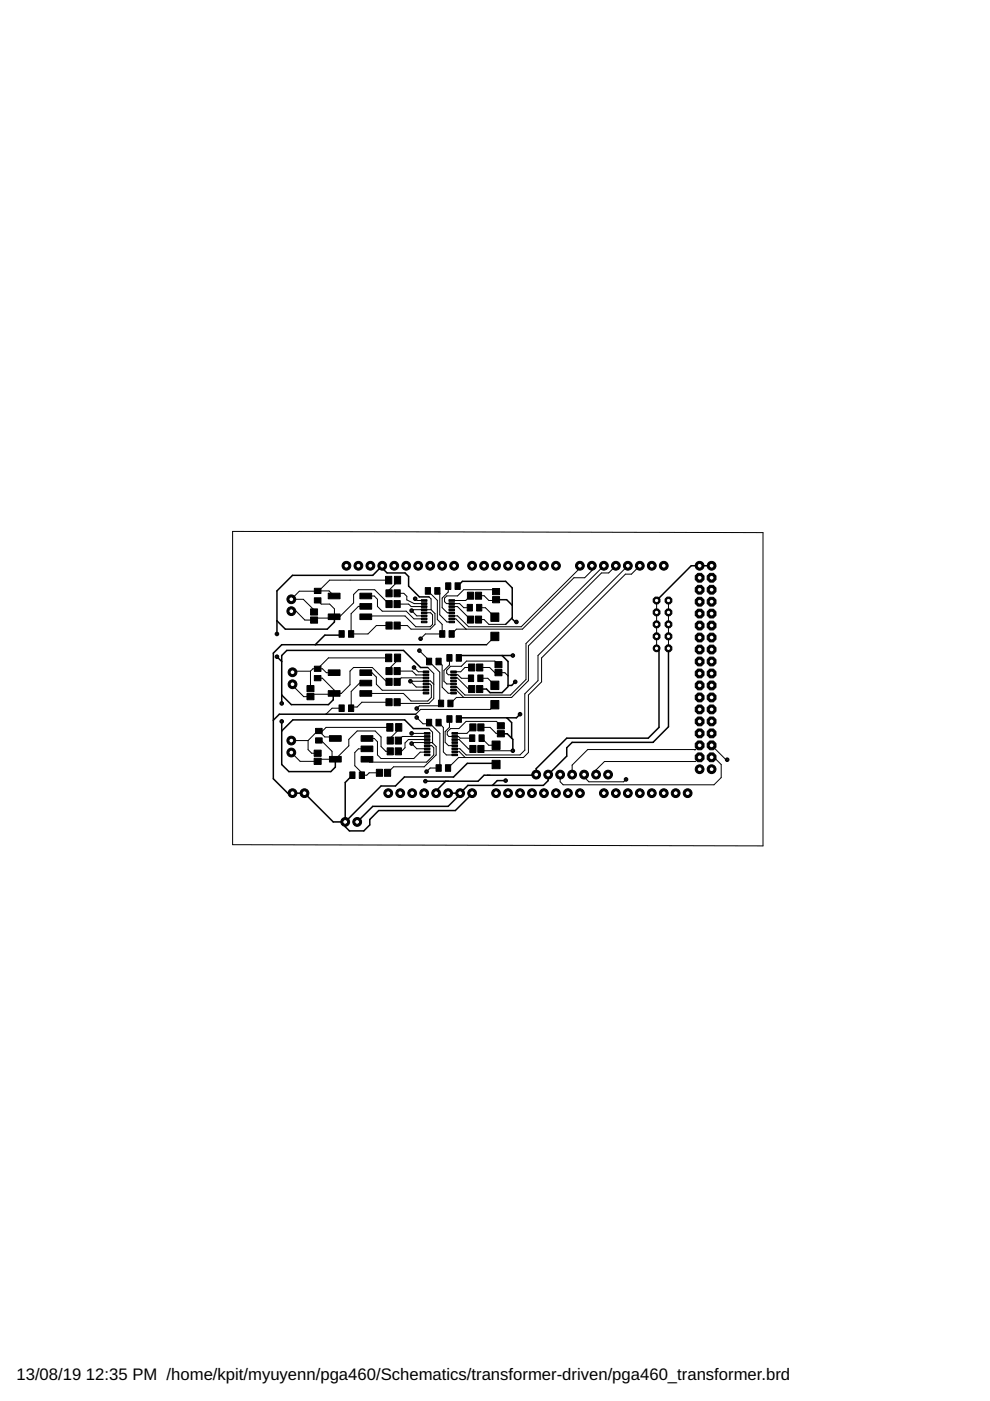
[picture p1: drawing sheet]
<svg xmlns="http://www.w3.org/2000/svg" width="210mm" height="297mm" viewBox="0 0 210 297" stroke-linecap="round" stroke-linejoin="round" font-family="sans-serif">
<defs><g id="words">
<g font-size="3.5">
<text x="3.5" y="292.5">13/08/19</text>
<text x="18.2" y="292.5">12:35 PM /home/kpit/myuyenn/pga460/Schematics/transformer-driven/pga460_transformer.brd</text>
</g>
</g></defs>
<g fill="#000" stroke="#000" stroke-width=".21">
<path d="M65.8 130.8h1.5v1.3h-1.5zM65.8 129.1h1.5v1.3h-1.5zM66.7 124.7h1.4v1.1h-1.4zM66.7 126.7h1.4v1.1h-1.4zM69.6 125.8h2.5v1.2h-2.5zM69.6 130.2h2.5v1.2h-2.5zM71.9 133.7h1.1v1.4h-1.1zM73.9 133.7h1.1v1.4h-1.1zM76.3 130.2h2.5v1.2h-2.5zM76.3 128h2.5v1.2h-2.5zM76.3 125.8h2.5v1.2h-2.5zM81.7 138.7h1.4v1.6h-1.4z"/>
<path d="M81.7 122.2h1.4v1.6h-1.4zM81.8 131.9h1.3v1.5h-1.3zM81.8 125.1h1.3v1.4h-1.3zM81.8 127.3h1.3v1.5h-1.3zM83.5 131.9h1.4v1.5h-1.4zM83.5 125.1h1.4v1.4h-1.4zM83.5 127.3h1.4v1.5h-1.4zM83.6 138.7h1.3v1.6h-1.3zM83.6 122.2h1.3v1.6h-1.3zM89.3 127.1h1.2v.4h-1.2zM89.3 127.8h1.2v.3h-1.2zM89.3 128.4h1.2v.4h-1.2z"/>
<path d="M89.3 129.1h1.2v.3h-1.2zM89.3 129.8h1.2v.3h-1.2zM89.3 130.4h1.2v.3h-1.2zM89.3 131h1.2v.4h-1.2zM89.3 131.7h1.2v.3h-1.2zM90.2 124.6h1.1v1.4h-1.1zM90.4 139.6h1.1v1.3h-1.1zM92.2 124.6h1.1v1.4h-1.1zM92.4 139.6h1.1v1.3h-1.1zM93.2 133.7h1.1v1.4h-1.1zM94.5 123.6h1.1v1.4h-1.1zM94.7 138.8h1.1v1.4h-1.1z"/>
<path d="M95.2 131.7h1.2v.3h-1.2zM95.2 131h1.2v.4h-1.2zM95.2 130.4h1.2v.3h-1.2zM95.2 129.8h1.2v.3h-1.2zM95.2 129.1h1.2v.3h-1.2zM95.2 128.4h1.2v.4h-1.2zM95.2 127.8h1.2v.3h-1.2zM95.2 127.1h1.2v.4h-1.2zM95.2 133.7h1.1v1.4h-1.1zM96.5 123.6h1.1v1.4h-1.1zM96.7 138.8h1.1v1.4h-1.1zM99.1 128.1h1.1v1.4h-1.1z"/>
<path d="M99.1 130.6h1.3v1.5h-1.3zM99.1 125.6h1.3v1.4h-1.3zM100.8 130.6h1.3v1.5h-1.3zM100.8 125.6h1.3v1.4h-1.3zM101 128.1h1.2v1.4h-1.2zM104.1 134h1.7v1.8h-1.7zM104.1 130h1.7v1.7h-1.7zM104.4 126.5h1.5v1.3h-1.5zM104.4 124.8h1.5v1.3h-1.5zM65.1 147h1.5v1.4h-1.5zM65.1 145.4h1.5v1.3h-1.5zM66.6 159h1.5v1.4h-1.5z"/>
<path d="M66.7 141.2h1.4v1.1h-1.4zM66.7 143.2h1.4v1.1h-1.4zM66.9 154.4h1.4v1.1h-1.4zM66.9 156.4h1.4v1.1h-1.4zM69.6 142h2.5v1.2h-2.5zM69.6 146.4h2.5v1.2h-2.5zM69.8 156h2.5v1.2h-2.5zM71.9 149.5h1.1v1.4h-1.1zM73.9 149.5h1.1v1.4h-1.1zM76.3 146.4h2.5v1.2h-2.5zM76.3 144.2h2.5v1.2h-2.5zM76.3 142h2.5v1.2h-2.5z"/>
<path d="M76.6 158.2h2.5v1.2h-2.5zM76.6 156h2.5v1.2h-2.5zM81.8 148.1h1.3v1.5h-1.3zM81.8 141.5h1.3v1.5h-1.3zM81.8 143.8h1.3v1.5h-1.3zM82 153.4h1.3v1.6h-1.3zM82.1 156.3h1.3v1.5h-1.3zM82.1 158.6h1.3v1.4h-1.3zM83.5 148.1h1.4v1.5h-1.4zM83.5 141.5h1.4v1.5h-1.4zM83.5 143.8h1.4v1.5h-1.4zM83.8 156.3h1.3v1.5h-1.3z"/>
<path d="M83.8 158.6h1.3v1.4h-1.3zM83.9 153.4h1.3v1.6h-1.3zM89.7 142.3h1.2v.3h-1.2zM89.7 142.9h1.2v.3h-1.2zM89.7 143.6h1.2v.3h-1.2zM89.7 144.2h1.2v.3h-1.2zM89.7 144.8h1.2v.4h-1.2zM89.7 145.5h1.2v.3h-1.2zM89.7 146.2h1.2v.3h-1.2zM89.7 146.8h1.2v.3h-1.2zM90 155.3h1.2v.4h-1.2zM90 156h1.2v.3h-1.2z"/>
<path d="M90 156.6h1.2v.4h-1.2zM90 157.3h1.2v.3h-1.2zM90 157.9h1.2v.4h-1.2zM90 158.6h1.2v.3h-1.2zM90 159.2h1.2v.4h-1.2zM90 159.9h1.2v.3h-1.2zM90.4 152.5h1.1v1.4h-1.1zM92.4 152.5h1.1v1.4h-1.1zM93 148.4h1.1v1.4h-1.1zM94.7 151.7h1.1v1.4h-1.1zM95 148.4h1.1v1.4h-1.1zM95.6 146.8h1.2v.3h-1.2z"/>
<path d="M95.6 146.2h1.2v.3h-1.2zM95.6 145.5h1.2v.3h-1.2zM95.6 144.8h1.2v.4h-1.2zM95.6 144.2h1.2v.3h-1.2zM95.6 143.6h1.2v.3h-1.2zM95.6 142.9h1.2v.3h-1.2zM95.6 142.3h1.2v.3h-1.2zM95.8 159.9h1.2v.3h-1.2zM95.8 159.2h1.2v.4h-1.2zM95.8 158.6h1.2v.3h-1.2zM95.8 157.9h1.2v.4h-1.2zM95.8 157.3h1.2v.3h-1.2z"/>
<path d="M95.8 156.6h1.2v.4h-1.2zM95.8 156h1.2v.3h-1.2zM95.8 155.3h1.2v.4h-1.2zM96.7 151.7h1.1v1.4h-1.1zM99.3 143.1h1.1v1.4h-1.1zM99.4 140.8h1.3v1.5h-1.3zM99.4 145.4h1.3v1.4h-1.3zM99.6 155.8h1.1v1.4h-1.1zM99.6 153.5h1.3v1.5h-1.3zM99.6 158.1h1.3v1.4h-1.3zM101 140.8h1.4v1.5h-1.4zM101 145.4h1.4v1.4h-1.4z"/>
<path d="M101.3 153.5h1.3v1.5h-1.3zM101.3 158.1h1.3v1.4h-1.3zM101.3 143.1h1.1v1.4h-1.1zM101.6 155.8h1.1v1.4h-1.1zM104.1 148.5h1.7v1.8h-1.7zM104.1 144.4h1.7v1.8h-1.7zM104.3 157.1h1.7v1.8h-1.7zM104.9 142h1.5v1.3h-1.5zM104.9 140.3h1.5v1.3h-1.5zM105.5 154.9h1.4v1.3h-1.4zM105.5 153.2h1.4v1.3h-1.4zM66.6 160.8h1.5v1.3h-1.5z"/>
<path d="M69.8 160.4h2.5v1.2h-2.5zM74.2 163.7h1.1v1.4h-1.1zM76.2 163.7h1.1v1.4h-1.1zM76.6 160.4h2.5v1.2h-2.5zM79.8 163.1h1.3v1.5h-1.3zM81.5 163.1h1.3v1.5h-1.3zM92.5 162.1h1.1v1.4h-1.1zM94.4 162.1h1.1v1.4h-1.1zM104.3 161.2h1.7v1.8h-1.7z"/>
</g>
<g fill="none" stroke="#000" stroke-width=".21">
<path d="M123 120v.5l-12.5 12.4h-11.2l-2.3-2.3h-1.2M125.5 120v1l-1.5 1.5h-2.3l-10.9 10.9h-14l-1 1M128 120l-16.5 16.4v7.7l-3.3 3.3h-9.6l-1.7-1.7h-.7M130.6 120l-1.5 1.5h-1.6l-15.5 15.4v7.4l-3.5 3.6h-11.7l-1.3 1.2M133.1 120l-19 19v5.3l-2.8 2.8v11.9l-1 1.1h-11.5l-1.3-1.4h-1.1M135.7 120l-1.8 1.7h-1.3l-17.8 17.8v5.1l-2.8 2.8v12.2l-1 1h-13.8l-2.2 2.2M61.8 129.6h1l1.8 1.9h2l.4-.5h3.6l.2-.2M61.8 127.1h2.5l2.3 2.2v.5M62.3 126.6h.1M67.4 127.3l.7 .8h1.8l1 1-.1 2v-.3M67.4 125.3h2.4l1 1.1M67.5 125.3h-4l-1.7 1.8 .5-.5"/>
<path d="M67.6 125.3h-.1M71.7 131.1l-.3-.2v.2h.5M72.4 134.4l-.2 .3M77.6 128.6h-1.6l-1.6 1.5v4.3h3.6l1.8-1.8h2.7M77.6 126.4h1.8l.6 .7v1.5l1 1h5.1l1.7 1.6h2.1M82.4 139.5h-12.8l-2.2 2.3M82.4 123h-12.5l-2.4 2.3M82.5 128.1l-3.1-3.1h-3.4l-1 1v1.8l-3 3h-1.2M84.2 128.1h2.4l.6 .5h2.7M84.2 125.8h1.4l.7 .6v.8l1.5 .8h2.1M84.3 123v.3l-1.8 1.8v.7M84.3 139.5v.5l-1.8 1.8v.5"/>
<path d="M88 126.9l.4 .4h1.5M88.9 137.9l2.1 2.1v.5M89.9 129.9h1.4l.4 .4v2.1l-.5 .5h-3l-2.3-2.3h-8.2l-.1 .2M90.7 125.3l2 2v4.1l1 1 .1 2h-3.6l-1 1M91 126.6l.4 .4v2.3M91.4 129.3l.8 .8v2.3l-1 1h-4.1l-.7-.8h-2.2M91.4 129.3h-3.9l-.2 .2 1.1 1.1h1.5M92.7 125.3l.5 .5v4.5l1.6 1.6h1.2M95 124.3v1.2l-1.3 1.3v2l1.1 1.1h1M95.3 139.5v1.5l-1.2 1.2v2.2l.6 .6h1.5M95.8 131.2h.8l2.2 2.2M95.8 128.6h1.2l2.8 2.8"/>
<path d="M97.8 139l-.5 .5M99.8 126.3l-1.1 1h-2.9M101.5 131.4h1.1l1.1 1h3.5M101.5 126.3h1.1l1.1 1h1.3l.2-.2M101.6 128.8h1.3l2 2.1M104.9 134.9l-1.7 1.8M105.2 125.4l-.4-.4h-6.5l-1.3 1.3h-2.3l-.4 .5v.8l.4 .4h2.8l.8 .8h1.3M108.6 131l-.1 .1M109.2 131.9h.3M139.2 127.3v10.2l.5 .5M141.7 127.3v10.2M61.8 157h3.5"/>
<path d="M62 145.1v.2l2.4 2.4h1.4l.5-.5h4.4l.1-.2M65.3 157v1.9l.8 .8h1.3M65.8 142.3l.5-.5h2.1l.8 .8h1.6M65.8 142.3h-3.5l-.3 .2M65.8 142.3v3.7M67.4 143.8h.9l2.5 2.5v.7M67.6 157h.5l2.3 2.3v1.7M67.6 155l1.3 1.3h1.9l.3 .3M69.1 154.2h13.6M69.1 154.2l-.7 .8h-1.1l-2 2M69.1 154.2h.1M72.4 150.2h-2l-1.3 1.2"/>
<path d="M77.6 144.8h-1.4l-1.7 1.8-.1 3.6M77.7 142.5l-.1 .1h1.2l1 1v1.5l1.2 1.2h9.3M77.8 158.8h-1.8l-.8 .8v2.7l1.5 1.6v.5h1.1l.5-.5h2.2M77.8 156.6h1.6l.6 .7v2.8l.8 .7h6.9l1.4-1.3 1.5-.1M82.5 144.6h-.5l-3.1-3.1h-3.9l-.8 .8v2.9l-1.8 1.8h-1.6M82.5 148.9h-5.8l-1 1h-1.2M82.7 159.3h-.9l-1-1v-2l-1.3-1.3h-3.8l-1.7 1.8v1.3l-2.9 2.9h-3.2l-.5 .5-3.8-.1-1.8-1.8M84.2 142.3h3.2l.8 .8h2.1M84.5 154.2v.5l-1.8 1.8v.5M87.3 155.5h3.3M87.8 141.5l.9 .9h1.6M88.3 152.1l1.4 1.4h1l.3-.3"/>
<path d="M90.3 145h.9l.3 .3v2.6l-.8 .7h-3.6l-1.6-1.6h-7.9M90.3 144.4h1l.7 .7M90.3 143.7h-5.3l-.8 .9M90.3 146.3h.1M90.4 144.4h-3.4l1.2 1.3h2.1M90.6 156.8h-4l-.7 .7v1l-.8 .8h-.6M90.6 158.1h.9l.5 .4v1.6l-1.6 1.5h-12l-.6-.6M90.6 156.1h-5.3l-.8 .9M90.7 141.5l1.3 1.3v5.3l-1 1h-6.5l-.3-.2M91 154.5l.7 .7v2.3M91 140.3l2.2 2.2v6.4l.3 .2-.5 .5h-4.1l-.6 .6M91 153.2l2.3 2.3v7.1l-.3 .2h-1.8l-.8 .8"/>
<path d="M91 153.2h.1M91.7 157.4v.1M91.7 157.4h-4.2l-.2 .2 1.1 1.1h2.2M91.7 157.5l.8 .8v1.8l-2.6 2.5h-6.5l-1.2 1.3M91.7 157.4h.1M93 140.3l.7 .7v4.7l1.3 1.3h1.4M93 153.2l1 1v5.2l.6 .7h2.1M95.3 152.4v1.8l-.9 .9v2.3l.7 .7h1.3M96.2 146.3h.6l1.5 1.6M96.2 143.7h.8l2.3 2.4h.7M96.4 156.8h.9l2 2h1M96.4 159.4h1l1.2 1.2"/>
<path d="M97.5 152.2l-.2 .2M100 141.5h-1.4l-.9 .9h-1.5M100.3 154.2l-1.3 1.3h-2.6M101.7 141.5h2.1l1.1 1.1h2.1l.7 .7M101.9 143.8h1.5l1.5 1.5M102 158.8l.3 .4h6.4M102.1 154.1l-.1 .1h1.9l1.3 1.3 1 .1M102.1 156.5l1.5 1.5h1.6M104.9 149.4l-1 1h-14.7l-1 1M105.7 140.9l-.8-.7h-6l-1.1 1.1h-2.3l-.8 .8v.6l.3 .4h2.1l.7 .7h2.1M106.2 153.9l-.9-.9h-6.5l-1.5 1.5h-1.8l-.7 .7v.6l.4 .3h2l.4 .4h2.5M107.7 145.3v.3"/>
<path d="M138.5 157.4h.1M147.4 158.9h-22.8l-3.3 3.3v2M148.3 158l-1 1M150.9 158l3 3.1h.3M61 168.2h1M92.5 167.7v.5M94.5 165.6h.5M97.6 168.2v.2M103.4 164.4h.5M123.8 164.2l.2 .7 .9 .9h7.3l.5-.6M148.3 160.6l-.9 .9h-19.2l-1.8 1.7v1M150.9 160.6h.5l1.5 1.5v2.8l-1.5 1.5h-32l-.6-.6v-1.6"/>
</g>
<g fill="none" stroke="#000" stroke-width=".32">
<path d="M150.9 120h-4.3l-7.4 7.3M58.7 139.2l1 1.1M70.9 131.1v.8l-1.5 1.5h-8.9l-1.8-1.8M72.2 134.7h-3.3l-2.1 2M91 126.6h-2.1l-2.3-2.3v-2.1l-.7-.7h-3.8l-1.1-1v-.5l-2 2h-17l-3.3 3.3v9.1M97 124.3l1-1h9.2l1.4 1.4v6.3M97.8 139h10.9M103.2 136.7h-43.5l-1.7 1.8v26.6l3 3.1M105.2 127.1h2.2l1.2 1.2M106.4 139l1.3 1.3v5h.8l.7-.7M109.2 131.9l-.7-.8-1.3 1.3M139.7 138v16.2l-2.3 2.3h-17.2l-6.5 6.5v1.2l-.1 .2h-11l-1.2 1.2h-11.2"/>
<path d="M141.7 137.5v16.6l-3.2 3.3h-17.2l-1.1 1.1v1.8l-4 3.9v1.3l-1 1h-16l-1.6 1.7h-2.6M59.7 153v9.1l1.6 1.5h8.8l1-1v-1.6M70.7 147.2v1.2l-1.1 1h-7.8l-2.1-2M88.2 151.4h-29l-1.2 1.3M90.7 141.5h-1.5l-3.6-3.6h-24.8l-1.1 1.1v10.1M91 154.5h-3.3l-1.9-1.9h-23.7l-2.4 2.4M106.2 155.6h1.3l1.2 1.2v2.4M107.5 152.2l1 1v3.3M107.7 145.6l-1.3 1.3h-2.5l-.8-.8h-1.4M110.3 151.4l-.8 .8h-12M74.7 164.4l-1.5 1.5v9.4l.9 .9h3l1.3-1.3v-1.1l1.9-1.9h16.2l3.6-3.7M94.5 165.6l-2 2.1"/>
<path d="M97.6 168.4l-2.6 2.6h-16l-3.3 3.3M105.4 161.8h-6.3l-2.9 2.9h-10.5l-1.9 1.9h-3l-7.6 7.7h-2.5l-6.1-6.1h-2.6M107.2 165.5h-1.8l-1 1"/>
</g>
<circle cx="61.8" cy="157" r=".93" fill="#000" stroke="#000" stroke-width=".21"/>
<circle cx="61.8" cy="157" r=".51" fill="#fff" stroke="#000" stroke-width=".21"/>
<circle cx="61.8" cy="159.6" r=".93" fill="#000" stroke="#000" stroke-width=".21"/>
<circle cx="61.8" cy="159.6" r=".51" fill="#fff" stroke="#000" stroke-width=".21"/>
<circle cx="62" cy="142.5" r=".93" fill="#000" stroke="#000" stroke-width=".21"/>
<circle cx="62" cy="142.5" r=".51" fill="#fff" stroke="#000" stroke-width=".21"/>
<circle cx="62" cy="145.1" r=".93" fill="#000" stroke="#000" stroke-width=".21"/>
<circle cx="62" cy="145.1" r=".51" fill="#fff" stroke="#000" stroke-width=".21"/>
<circle cx="61.8" cy="127.1" r=".93" fill="#000" stroke="#000" stroke-width=".21"/>
<circle cx="61.8" cy="127.1" r=".51" fill="#fff" stroke="#000" stroke-width=".21"/>
<circle cx="61.8" cy="129.6" r=".93" fill="#000" stroke="#000" stroke-width=".21"/>
<circle cx="61.8" cy="129.6" r=".51" fill="#fff" stroke="#000" stroke-width=".21"/>
<circle cx="130.6" cy="168.2" r=".93" fill="#000" stroke="#000" stroke-width=".21"/>
<circle cx="130.6" cy="168.2" r=".51" fill="#fff" stroke="#000" stroke-width=".21"/>
<circle cx="133.1" cy="168.2" r=".93" fill="#000" stroke="#000" stroke-width=".21"/>
<circle cx="133.1" cy="168.2" r=".51" fill="#fff" stroke="#000" stroke-width=".21"/>
<circle cx="135.7" cy="168.2" r=".93" fill="#000" stroke="#000" stroke-width=".21"/>
<circle cx="135.7" cy="168.2" r=".51" fill="#fff" stroke="#000" stroke-width=".21"/>
<circle cx="138.2" cy="168.2" r=".93" fill="#000" stroke="#000" stroke-width=".21"/>
<circle cx="138.2" cy="168.2" r=".51" fill="#fff" stroke="#000" stroke-width=".21"/>
<circle cx="140.7" cy="168.2" r=".93" fill="#000" stroke="#000" stroke-width=".21"/>
<circle cx="140.7" cy="168.2" r=".51" fill="#fff" stroke="#000" stroke-width=".21"/>
<circle cx="143.3" cy="168.2" r=".93" fill="#000" stroke="#000" stroke-width=".21"/>
<circle cx="143.3" cy="168.2" r=".51" fill="#fff" stroke="#000" stroke-width=".21"/>
<circle cx="145.8" cy="168.2" r=".93" fill="#000" stroke="#000" stroke-width=".21"/>
<circle cx="145.8" cy="168.2" r=".51" fill="#fff" stroke="#000" stroke-width=".21"/>
<circle cx="128" cy="168.2" r=".93" fill="#000" stroke="#000" stroke-width=".21"/>
<circle cx="128" cy="168.2" r=".51" fill="#fff" stroke="#000" stroke-width=".21"/>
<circle cx="125.5" cy="120" r=".93" fill="#000" stroke="#000" stroke-width=".21"/>
<circle cx="125.5" cy="120" r=".51" fill="#fff" stroke="#000" stroke-width=".21"/>
<circle cx="128" cy="120" r=".93" fill="#000" stroke="#000" stroke-width=".21"/>
<circle cx="128" cy="120" r=".51" fill="#fff" stroke="#000" stroke-width=".21"/>
<circle cx="130.6" cy="120" r=".93" fill="#000" stroke="#000" stroke-width=".21"/>
<circle cx="130.6" cy="120" r=".51" fill="#fff" stroke="#000" stroke-width=".21"/>
<circle cx="133.1" cy="120" r=".93" fill="#000" stroke="#000" stroke-width=".21"/>
<circle cx="133.1" cy="120" r=".51" fill="#fff" stroke="#000" stroke-width=".21"/>
<circle cx="135.7" cy="120" r=".93" fill="#000" stroke="#000" stroke-width=".21"/>
<circle cx="135.7" cy="120" r=".51" fill="#fff" stroke="#000" stroke-width=".21"/>
<circle cx="138.2" cy="120" r=".93" fill="#000" stroke="#000" stroke-width=".21"/>
<circle cx="138.2" cy="120" r=".51" fill="#fff" stroke="#000" stroke-width=".21"/>
<circle cx="140.7" cy="120" r=".93" fill="#000" stroke="#000" stroke-width=".21"/>
<circle cx="140.7" cy="120" r=".51" fill="#fff" stroke="#000" stroke-width=".21"/>
<circle cx="123" cy="120" r=".93" fill="#000" stroke="#000" stroke-width=".21"/>
<circle cx="123" cy="120" r=".51" fill="#fff" stroke="#000" stroke-width=".21"/>
<circle cx="107.7" cy="168.2" r=".93" fill="#000" stroke="#000" stroke-width=".21"/>
<circle cx="107.7" cy="168.2" r=".51" fill="#fff" stroke="#000" stroke-width=".21"/>
<circle cx="110.3" cy="168.2" r=".93" fill="#000" stroke="#000" stroke-width=".21"/>
<circle cx="110.3" cy="168.2" r=".51" fill="#fff" stroke="#000" stroke-width=".21"/>
<circle cx="112.8" cy="168.2" r=".93" fill="#000" stroke="#000" stroke-width=".21"/>
<circle cx="112.8" cy="168.2" r=".51" fill="#fff" stroke="#000" stroke-width=".21"/>
<circle cx="115.3" cy="168.2" r=".93" fill="#000" stroke="#000" stroke-width=".21"/>
<circle cx="115.3" cy="168.2" r=".51" fill="#fff" stroke="#000" stroke-width=".21"/>
<circle cx="117.9" cy="168.2" r=".93" fill="#000" stroke="#000" stroke-width=".21"/>
<circle cx="117.9" cy="168.2" r=".51" fill="#fff" stroke="#000" stroke-width=".21"/>
<circle cx="120.4" cy="168.2" r=".93" fill="#000" stroke="#000" stroke-width=".21"/>
<circle cx="120.4" cy="168.2" r=".51" fill="#fff" stroke="#000" stroke-width=".21"/>
<circle cx="123" cy="168.2" r=".93" fill="#000" stroke="#000" stroke-width=".21"/>
<circle cx="123" cy="168.2" r=".51" fill="#fff" stroke="#000" stroke-width=".21"/>
<circle cx="105.2" cy="168.2" r=".93" fill="#000" stroke="#000" stroke-width=".21"/>
<circle cx="105.2" cy="168.2" r=".51" fill="#fff" stroke="#000" stroke-width=".21"/>
<circle cx="102.6" cy="120" r=".93" fill="#000" stroke="#000" stroke-width=".21"/>
<circle cx="102.6" cy="120" r=".51" fill="#fff" stroke="#000" stroke-width=".21"/>
<circle cx="105.2" cy="120" r=".93" fill="#000" stroke="#000" stroke-width=".21"/>
<circle cx="105.2" cy="120" r=".51" fill="#fff" stroke="#000" stroke-width=".21"/>
<circle cx="107.7" cy="120" r=".93" fill="#000" stroke="#000" stroke-width=".21"/>
<circle cx="107.7" cy="120" r=".51" fill="#fff" stroke="#000" stroke-width=".21"/>
<circle cx="110.3" cy="120" r=".93" fill="#000" stroke="#000" stroke-width=".21"/>
<circle cx="110.3" cy="120" r=".51" fill="#fff" stroke="#000" stroke-width=".21"/>
<circle cx="112.8" cy="120" r=".93" fill="#000" stroke="#000" stroke-width=".21"/>
<circle cx="112.8" cy="120" r=".51" fill="#fff" stroke="#000" stroke-width=".21"/>
<circle cx="115.3" cy="120" r=".93" fill="#000" stroke="#000" stroke-width=".21"/>
<circle cx="115.3" cy="120" r=".51" fill="#fff" stroke="#000" stroke-width=".21"/>
<circle cx="117.9" cy="120" r=".93" fill="#000" stroke="#000" stroke-width=".21"/>
<circle cx="117.9" cy="120" r=".51" fill="#fff" stroke="#000" stroke-width=".21"/>
<circle cx="100.1" cy="120" r=".93" fill="#000" stroke="#000" stroke-width=".21"/>
<circle cx="100.1" cy="120" r=".51" fill="#fff" stroke="#000" stroke-width=".21"/>
<circle cx="81" cy="120" r=".93" fill="#000" stroke="#000" stroke-width=".21"/>
<circle cx="81" cy="120" r=".51" fill="#fff" stroke="#000" stroke-width=".21"/>
<circle cx="83.6" cy="120" r=".93" fill="#000" stroke="#000" stroke-width=".21"/>
<circle cx="83.6" cy="120" r=".51" fill="#fff" stroke="#000" stroke-width=".21"/>
<circle cx="86.1" cy="120" r=".93" fill="#000" stroke="#000" stroke-width=".21"/>
<circle cx="86.1" cy="120" r=".51" fill="#fff" stroke="#000" stroke-width=".21"/>
<circle cx="88.7" cy="120" r=".93" fill="#000" stroke="#000" stroke-width=".21"/>
<circle cx="88.7" cy="120" r=".51" fill="#fff" stroke="#000" stroke-width=".21"/>
<circle cx="91.2" cy="120" r=".93" fill="#000" stroke="#000" stroke-width=".21"/>
<circle cx="91.2" cy="120" r=".51" fill="#fff" stroke="#000" stroke-width=".21"/>
<circle cx="93.7" cy="120" r=".93" fill="#000" stroke="#000" stroke-width=".21"/>
<circle cx="93.7" cy="120" r=".51" fill="#fff" stroke="#000" stroke-width=".21"/>
<circle cx="96.3" cy="120" r=".93" fill="#000" stroke="#000" stroke-width=".21"/>
<circle cx="96.3" cy="120" r=".51" fill="#fff" stroke="#000" stroke-width=".21"/>
<circle cx="78.5" cy="120" r=".93" fill="#000" stroke="#000" stroke-width=".21"/>
<circle cx="78.5" cy="120" r=".51" fill="#fff" stroke="#000" stroke-width=".21"/>
<circle cx="150.9" cy="140.3" r="1.01" fill="#000" stroke="#000" stroke-width=".21"/>
<circle cx="150.9" cy="140.3" r=".51" fill="#fff" stroke="#000" stroke-width=".21"/>
<circle cx="148.3" cy="140.3" r="1.01" fill="#000" stroke="#000" stroke-width=".21"/>
<circle cx="148.3" cy="140.3" r=".51" fill="#fff" stroke="#000" stroke-width=".21"/>
<circle cx="150.9" cy="137.7" r="1.01" fill="#000" stroke="#000" stroke-width=".21"/>
<circle cx="150.9" cy="137.7" r=".51" fill="#fff" stroke="#000" stroke-width=".21"/>
<circle cx="148.3" cy="137.7" r="1.01" fill="#000" stroke="#000" stroke-width=".21"/>
<circle cx="148.3" cy="137.7" r=".51" fill="#fff" stroke="#000" stroke-width=".21"/>
<circle cx="150.9" cy="135.2" r="1.01" fill="#000" stroke="#000" stroke-width=".21"/>
<circle cx="150.9" cy="135.2" r=".51" fill="#fff" stroke="#000" stroke-width=".21"/>
<circle cx="148.3" cy="135.2" r="1.01" fill="#000" stroke="#000" stroke-width=".21"/>
<circle cx="148.3" cy="135.2" r=".51" fill="#fff" stroke="#000" stroke-width=".21"/>
<circle cx="150.9" cy="132.6" r="1.01" fill="#000" stroke="#000" stroke-width=".21"/>
<circle cx="150.9" cy="132.6" r=".51" fill="#fff" stroke="#000" stroke-width=".21"/>
<circle cx="148.3" cy="132.6" r="1.01" fill="#000" stroke="#000" stroke-width=".21"/>
<circle cx="148.3" cy="132.6" r=".51" fill="#fff" stroke="#000" stroke-width=".21"/>
<circle cx="150.9" cy="130.1" r="1.01" fill="#000" stroke="#000" stroke-width=".21"/>
<circle cx="150.9" cy="130.1" r=".51" fill="#fff" stroke="#000" stroke-width=".21"/>
<circle cx="148.3" cy="130.1" r="1.01" fill="#000" stroke="#000" stroke-width=".21"/>
<circle cx="148.3" cy="130.1" r=".51" fill="#fff" stroke="#000" stroke-width=".21"/>
<circle cx="150.9" cy="127.6" r="1.01" fill="#000" stroke="#000" stroke-width=".21"/>
<circle cx="150.9" cy="127.6" r=".51" fill="#fff" stroke="#000" stroke-width=".21"/>
<circle cx="148.3" cy="127.6" r="1.01" fill="#000" stroke="#000" stroke-width=".21"/>
<circle cx="148.3" cy="127.6" r=".51" fill="#fff" stroke="#000" stroke-width=".21"/>
<circle cx="150.9" cy="125" r="1.01" fill="#000" stroke="#000" stroke-width=".21"/>
<circle cx="150.9" cy="125" r=".51" fill="#fff" stroke="#000" stroke-width=".21"/>
<circle cx="148.3" cy="125" r="1.01" fill="#000" stroke="#000" stroke-width=".21"/>
<circle cx="148.3" cy="125" r=".51" fill="#fff" stroke="#000" stroke-width=".21"/>
<circle cx="150.9" cy="122.5" r="1.01" fill="#000" stroke="#000" stroke-width=".21"/>
<circle cx="150.9" cy="122.5" r=".51" fill="#fff" stroke="#000" stroke-width=".21"/>
<circle cx="148.3" cy="122.5" r="1.01" fill="#000" stroke="#000" stroke-width=".21"/>
<circle cx="148.3" cy="122.5" r=".51" fill="#fff" stroke="#000" stroke-width=".21"/>
<circle cx="150.9" cy="160.6" r="1.01" fill="#000" stroke="#000" stroke-width=".21"/>
<circle cx="150.9" cy="160.6" r=".51" fill="#fff" stroke="#000" stroke-width=".21"/>
<circle cx="148.3" cy="160.6" r="1.01" fill="#000" stroke="#000" stroke-width=".21"/>
<circle cx="148.3" cy="160.6" r=".51" fill="#fff" stroke="#000" stroke-width=".21"/>
<circle cx="150.9" cy="158" r="1.01" fill="#000" stroke="#000" stroke-width=".21"/>
<circle cx="150.9" cy="158" r=".51" fill="#fff" stroke="#000" stroke-width=".21"/>
<circle cx="148.3" cy="158" r="1.01" fill="#000" stroke="#000" stroke-width=".21"/>
<circle cx="148.3" cy="158" r=".51" fill="#fff" stroke="#000" stroke-width=".21"/>
<circle cx="150.9" cy="155.5" r="1.01" fill="#000" stroke="#000" stroke-width=".21"/>
<circle cx="150.9" cy="155.5" r=".51" fill="#fff" stroke="#000" stroke-width=".21"/>
<circle cx="148.3" cy="155.5" r="1.01" fill="#000" stroke="#000" stroke-width=".21"/>
<circle cx="148.3" cy="155.5" r=".51" fill="#fff" stroke="#000" stroke-width=".21"/>
<circle cx="150.9" cy="153" r="1.01" fill="#000" stroke="#000" stroke-width=".21"/>
<circle cx="150.9" cy="153" r=".51" fill="#fff" stroke="#000" stroke-width=".21"/>
<circle cx="148.3" cy="153" r="1.01" fill="#000" stroke="#000" stroke-width=".21"/>
<circle cx="148.3" cy="153" r=".51" fill="#fff" stroke="#000" stroke-width=".21"/>
<circle cx="150.9" cy="150.4" r="1.01" fill="#000" stroke="#000" stroke-width=".21"/>
<circle cx="150.9" cy="150.4" r=".51" fill="#fff" stroke="#000" stroke-width=".21"/>
<circle cx="148.3" cy="150.4" r="1.01" fill="#000" stroke="#000" stroke-width=".21"/>
<circle cx="148.3" cy="150.4" r=".51" fill="#fff" stroke="#000" stroke-width=".21"/>
<circle cx="150.9" cy="147.9" r="1.01" fill="#000" stroke="#000" stroke-width=".21"/>
<circle cx="150.9" cy="147.9" r=".51" fill="#fff" stroke="#000" stroke-width=".21"/>
<circle cx="148.3" cy="147.9" r="1.01" fill="#000" stroke="#000" stroke-width=".21"/>
<circle cx="148.3" cy="147.9" r=".51" fill="#fff" stroke="#000" stroke-width=".21"/>
<circle cx="150.9" cy="145.3" r="1.01" fill="#000" stroke="#000" stroke-width=".21"/>
<circle cx="150.9" cy="145.3" r=".51" fill="#fff" stroke="#000" stroke-width=".21"/>
<circle cx="148.3" cy="145.3" r="1.01" fill="#000" stroke="#000" stroke-width=".21"/>
<circle cx="148.3" cy="145.3" r=".51" fill="#fff" stroke="#000" stroke-width=".21"/>
<circle cx="150.9" cy="142.8" r="1.01" fill="#000" stroke="#000" stroke-width=".21"/>
<circle cx="150.9" cy="142.8" r=".51" fill="#fff" stroke="#000" stroke-width=".21"/>
<circle cx="148.3" cy="142.8" r="1.01" fill="#000" stroke="#000" stroke-width=".21"/>
<circle cx="148.3" cy="142.8" r=".51" fill="#fff" stroke="#000" stroke-width=".21"/>
<circle cx="148.3" cy="163.1" r=".93" fill="#000" stroke="#000" stroke-width=".21"/>
<circle cx="148.3" cy="163.1" r=".51" fill="#fff" stroke="#000" stroke-width=".21"/>
<circle cx="150.9" cy="163.1" r=".93" fill="#000" stroke="#000" stroke-width=".21"/>
<circle cx="150.9" cy="163.1" r=".51" fill="#fff" stroke="#000" stroke-width=".21"/>
<circle cx="148.3" cy="120" r=".93" fill="#000" stroke="#000" stroke-width=".21"/>
<circle cx="148.3" cy="120" r=".51" fill="#fff" stroke="#000" stroke-width=".21"/>
<circle cx="150.9" cy="120" r=".93" fill="#000" stroke="#000" stroke-width=".21"/>
<circle cx="150.9" cy="120" r=".51" fill="#fff" stroke="#000" stroke-width=".21"/>
<circle cx="87.4" cy="168.2" r=".93" fill="#000" stroke="#000" stroke-width=".21"/>
<circle cx="87.4" cy="168.2" r=".51" fill="#fff" stroke="#000" stroke-width=".21"/>
<circle cx="89.9" cy="168.2" r=".93" fill="#000" stroke="#000" stroke-width=".21"/>
<circle cx="89.9" cy="168.2" r=".51" fill="#fff" stroke="#000" stroke-width=".21"/>
<circle cx="92.5" cy="168.2" r=".93" fill="#000" stroke="#000" stroke-width=".21"/>
<circle cx="92.5" cy="168.2" r=".51" fill="#fff" stroke="#000" stroke-width=".21"/>
<circle cx="95" cy="168.2" r=".93" fill="#000" stroke="#000" stroke-width=".21"/>
<circle cx="95" cy="168.2" r=".51" fill="#fff" stroke="#000" stroke-width=".21"/>
<circle cx="97.6" cy="168.2" r=".93" fill="#000" stroke="#000" stroke-width=".21"/>
<circle cx="97.6" cy="168.2" r=".51" fill="#fff" stroke="#000" stroke-width=".21"/>
<circle cx="100.1" cy="168.2" r=".93" fill="#000" stroke="#000" stroke-width=".21"/>
<circle cx="100.1" cy="168.2" r=".51" fill="#fff" stroke="#000" stroke-width=".21"/>
<circle cx="76" cy="120" r=".93" fill="#000" stroke="#000" stroke-width=".21"/>
<circle cx="76" cy="120" r=".51" fill="#fff" stroke="#000" stroke-width=".21"/>
<circle cx="73.4" cy="120" r=".93" fill="#000" stroke="#000" stroke-width=".21"/>
<circle cx="73.4" cy="120" r=".51" fill="#fff" stroke="#000" stroke-width=".21"/>
<circle cx="84.9" cy="168.2" r=".93" fill="#000" stroke="#000" stroke-width=".21"/>
<circle cx="84.9" cy="168.2" r=".51" fill="#fff" stroke="#000" stroke-width=".21"/>
<circle cx="82.3" cy="168.2" r=".93" fill="#000" stroke="#000" stroke-width=".21"/>
<circle cx="82.3" cy="168.2" r=".51" fill="#fff" stroke="#000" stroke-width=".21"/>
<circle cx="64.6" cy="168.2" r=".93" fill="#000" stroke="#000" stroke-width=".21"/>
<circle cx="64.6" cy="168.2" r=".51" fill="#fff" stroke="#000" stroke-width=".21"/>
<circle cx="62" cy="168.2" r=".93" fill="#000" stroke="#000" stroke-width=".21"/>
<circle cx="62" cy="168.2" r=".51" fill="#fff" stroke="#000" stroke-width=".21"/>
<circle cx="139.2" cy="137.5" r=".72" fill="#000" stroke="#000" stroke-width=".21"/>
<circle cx="139.2" cy="137.5" r=".47" fill="#fff" stroke="#000" stroke-width=".21"/>
<circle cx="141.7" cy="137.5" r=".78" fill="#000" stroke="#000" stroke-width=".21"/>
<circle cx="141.7" cy="137.5" r=".47" fill="#fff" stroke="#000" stroke-width=".21"/>
<circle cx="139.2" cy="134.9" r=".78" fill="#000" stroke="#000" stroke-width=".21"/>
<circle cx="139.2" cy="134.9" r=".47" fill="#fff" stroke="#000" stroke-width=".21"/>
<circle cx="141.7" cy="134.9" r=".78" fill="#000" stroke="#000" stroke-width=".21"/>
<circle cx="141.7" cy="134.9" r=".47" fill="#fff" stroke="#000" stroke-width=".21"/>
<circle cx="139.2" cy="132.4" r=".78" fill="#000" stroke="#000" stroke-width=".21"/>
<circle cx="139.2" cy="132.4" r=".47" fill="#fff" stroke="#000" stroke-width=".21"/>
<circle cx="141.7" cy="132.4" r=".78" fill="#000" stroke="#000" stroke-width=".21"/>
<circle cx="141.7" cy="132.4" r=".47" fill="#fff" stroke="#000" stroke-width=".21"/>
<circle cx="139.2" cy="129.8" r=".78" fill="#000" stroke="#000" stroke-width=".21"/>
<circle cx="139.2" cy="129.8" r=".47" fill="#fff" stroke="#000" stroke-width=".21"/>
<circle cx="141.7" cy="129.8" r=".78" fill="#000" stroke="#000" stroke-width=".21"/>
<circle cx="141.7" cy="129.8" r=".47" fill="#fff" stroke="#000" stroke-width=".21"/>
<circle cx="139.2" cy="127.3" r=".78" fill="#000" stroke="#000" stroke-width=".21"/>
<circle cx="139.2" cy="127.3" r=".47" fill="#fff" stroke="#000" stroke-width=".21"/>
<circle cx="141.7" cy="127.3" r=".78" fill="#000" stroke="#000" stroke-width=".21"/>
<circle cx="141.7" cy="127.3" r=".47" fill="#fff" stroke="#000" stroke-width=".21"/>
<circle cx="73.2" cy="174.3" r=".93" fill="#000" stroke="#000" stroke-width=".21"/>
<circle cx="73.2" cy="174.3" r=".51" fill="#fff" stroke="#000" stroke-width=".21"/>
<circle cx="75.7" cy="174.3" r=".93" fill="#000" stroke="#000" stroke-width=".21"/>
<circle cx="75.7" cy="174.3" r=".51" fill="#fff" stroke="#000" stroke-width=".21"/>
<circle cx="113.7" cy="164.2" r=".93" fill="#000" stroke="#000" stroke-width=".21"/>
<circle cx="113.7" cy="164.2" r=".51" fill="#fff" stroke="#000" stroke-width=".21"/>
<circle cx="116.2" cy="164.2" r=".93" fill="#000" stroke="#000" stroke-width=".21"/>
<circle cx="116.2" cy="164.2" r=".51" fill="#fff" stroke="#000" stroke-width=".21"/>
<circle cx="118.8" cy="164.2" r=".93" fill="#000" stroke="#000" stroke-width=".21"/>
<circle cx="118.8" cy="164.2" r=".51" fill="#fff" stroke="#000" stroke-width=".21"/>
<circle cx="121.3" cy="164.2" r=".93" fill="#000" stroke="#000" stroke-width=".21"/>
<circle cx="121.3" cy="164.2" r=".51" fill="#fff" stroke="#000" stroke-width=".21"/>
<circle cx="123.8" cy="164.2" r=".93" fill="#000" stroke="#000" stroke-width=".21"/>
<circle cx="123.8" cy="164.2" r=".51" fill="#fff" stroke="#000" stroke-width=".21"/>
<circle cx="126.4" cy="164.2" r=".93" fill="#000" stroke="#000" stroke-width=".21"/>
<circle cx="126.4" cy="164.2" r=".51" fill="#fff" stroke="#000" stroke-width=".21"/>
<circle cx="128.9" cy="164.2" r=".93" fill="#000" stroke="#000" stroke-width=".21"/>
<circle cx="128.9" cy="164.2" r=".51" fill="#fff" stroke="#000" stroke-width=".21"/>
<circle cx="109.2" cy="144.6" r=".38" fill="#000" stroke="#000" stroke-width=".21"/>
<circle cx="109.2" cy="144.6" r=".17" fill="#fff" stroke="#000" stroke-width=".21"/>
<circle cx="110.3" cy="151.4" r=".38" fill="#000" stroke="#000" stroke-width=".21"/>
<circle cx="110.3" cy="151.4" r=".17" fill="#fff" stroke="#000" stroke-width=".21"/>
<circle cx="109.5" cy="131.9" r=".38" fill="#000" stroke="#000" stroke-width=".21"/>
<circle cx="109.5" cy="131.9" r=".17" fill="#fff" stroke="#000" stroke-width=".21"/>
<circle cx="108.7" cy="139" r=".38" fill="#000" stroke="#000" stroke-width=".21"/>
<circle cx="108.7" cy="139" r=".17" fill="#fff" stroke="#000" stroke-width=".21"/>
<circle cx="58.7" cy="134.4" r=".38" fill="#000" stroke="#000" stroke-width=".21"/>
<circle cx="58.7" cy="134.4" r=".17" fill="#fff" stroke="#000" stroke-width=".21"/>
<circle cx="58.7" cy="139.2" r=".38" fill="#000" stroke="#000" stroke-width=".21"/>
<circle cx="58.7" cy="139.2" r=".17" fill="#fff" stroke="#000" stroke-width=".21"/>
<circle cx="59.7" cy="149.1" r=".38" fill="#000" stroke="#000" stroke-width=".21"/>
<circle cx="59.7" cy="149.1" r=".17" fill="#fff" stroke="#000" stroke-width=".21"/>
<circle cx="59.7" cy="153" r=".38" fill="#000" stroke="#000" stroke-width=".21"/>
<circle cx="59.7" cy="153" r=".17" fill="#fff" stroke="#000" stroke-width=".21"/>
<circle cx="107.2" cy="165.5" r=".38" fill="#000" stroke="#000" stroke-width=".21"/>
<circle cx="107.2" cy="165.5" r=".17" fill="#fff" stroke="#000" stroke-width=".21"/>
<circle cx="108.7" cy="159.2" r=".38" fill="#000" stroke="#000" stroke-width=".21"/>
<circle cx="108.7" cy="159.2" r=".17" fill="#fff" stroke="#000" stroke-width=".21"/>
<circle cx="87.3" cy="155.5" r=".38" fill="#000" stroke="#000" stroke-width=".21"/>
<circle cx="87.3" cy="155.5" r=".17" fill="#fff" stroke="#000" stroke-width=".21"/>
<circle cx="87.3" cy="157.6" r=".38" fill="#000" stroke="#000" stroke-width=".21"/>
<circle cx="87.3" cy="157.6" r=".17" fill="#fff" stroke="#000" stroke-width=".21"/>
<circle cx="88" cy="126.9" r=".38" fill="#000" stroke="#000" stroke-width=".21"/>
<circle cx="88" cy="126.9" r=".17" fill="#fff" stroke="#000" stroke-width=".21"/>
<circle cx="87.3" cy="129.5" r=".38" fill="#000" stroke="#000" stroke-width=".21"/>
<circle cx="87.3" cy="129.5" r=".17" fill="#fff" stroke="#000" stroke-width=".21"/>
<circle cx="87.8" cy="141.5" r=".38" fill="#000" stroke="#000" stroke-width=".21"/>
<circle cx="87.8" cy="141.5" r=".17" fill="#fff" stroke="#000" stroke-width=".21"/>
<circle cx="87" cy="144.4" r=".38" fill="#000" stroke="#000" stroke-width=".21"/>
<circle cx="87" cy="144.4" r=".17" fill="#fff" stroke="#000" stroke-width=".21"/>
<circle cx="90.4" cy="163.6" r=".38" fill="#000" stroke="#000" stroke-width=".21"/>
<circle cx="90.4" cy="163.6" r=".17" fill="#fff" stroke="#000" stroke-width=".21"/>
<circle cx="90.2" cy="165.6" r=".38" fill="#000" stroke="#000" stroke-width=".21"/>
<circle cx="90.2" cy="165.6" r=".17" fill="#fff" stroke="#000" stroke-width=".21"/>
<circle cx="88.3" cy="150.2" r=".38" fill="#000" stroke="#000" stroke-width=".21"/>
<circle cx="88.3" cy="150.2" r=".17" fill="#fff" stroke="#000" stroke-width=".21"/>
<circle cx="88.3" cy="152.1" r=".38" fill="#000" stroke="#000" stroke-width=".21"/>
<circle cx="88.3" cy="152.1" r=".17" fill="#fff" stroke="#000" stroke-width=".21"/>
<circle cx="88.9" cy="137.9" r=".38" fill="#000" stroke="#000" stroke-width=".21"/>
<circle cx="88.9" cy="137.9" r=".17" fill="#fff" stroke="#000" stroke-width=".21"/>
<circle cx="89.2" cy="135.4" r=".38" fill="#000" stroke="#000" stroke-width=".21"/>
<circle cx="89.2" cy="135.4" r=".17" fill="#fff" stroke="#000" stroke-width=".21"/>
<circle cx="154.2" cy="161.1" r=".38" fill="#000" stroke="#000" stroke-width=".21"/>
<circle cx="154.2" cy="161.1" r=".17" fill="#fff" stroke="#000" stroke-width=".21"/>
<circle cx="132.7" cy="165.2" r=".38" fill="#000" stroke="#000" stroke-width=".21"/>
<circle cx="132.7" cy="165.2" r=".17" fill="#fff" stroke="#000" stroke-width=".21"/>
<path d="M49.3 112.7l112.5 .2v66.4l-112.5-.2z" fill="none" stroke="#000" stroke-width=".21"/>
<use href="#words"/>
</svg>
